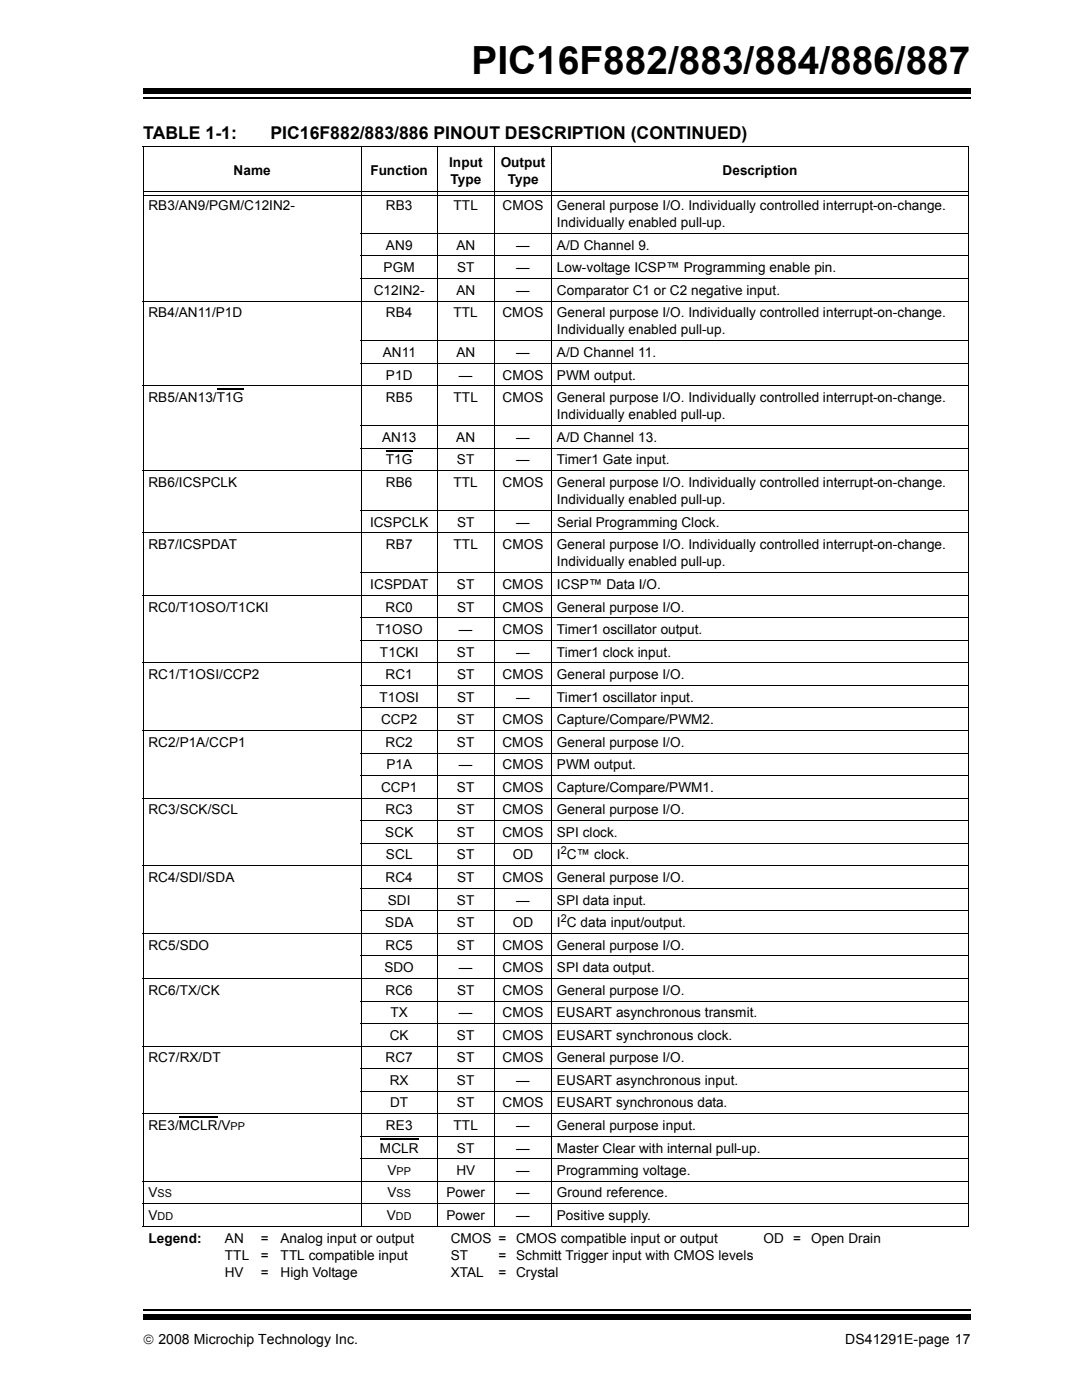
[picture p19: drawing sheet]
<svg xmlns="http://www.w3.org/2000/svg" width="216mm" height="279mm" viewBox="0 0 216 279" stroke-linecap="round" stroke-linejoin="round" font-family="sans-serif">
<defs><g id="words">
<text font-size="7.7" x="94.1" y="14.7">PIC16F882/883/884/886/887</text>
<g font-size="3.5">
<text x="28.6" y="27.7">TABLE 1-1:</text>
<text x="54" y="27.7">PIC16F882/883/886 PINOUT DESCRIPTION (CONTINUED)</text>
</g>
<g font-size="2.8">
<text x="28.6" y="268.2">© 2008 Microchip Technology Inc.</text>
<text x="168.7" y="268.2">DS41291E-page 17</text>
</g>
<g font-size="2.7">
<text x="46.6" y="34.9">Name</text>
<text x="73.9" y="34.9">Function</text>
<text x="89.6" y="33.2">Input</text>
<text x="99.9" y="33.2">Output</text>
<text x="144.1" y="34.9">Description</text>
<text x="29.6" y="41.9">RB3/AN9/PGM/C12IN2-</text>
<text x="77" y="41.9">RB3</text>
<text x="89.9" y="36.7">Type</text>
<text x="90.5" y="41.9">TTL</text>
<text x="100.3" y="41.9">CMOS</text>
<text x="101.3" y="36.7">Type</text>
<text x="111.1" y="41.9">General purpose I/O. Individually controlled interrupt-on-change.</text>
<text x="111.1" y="45.3">Individually enabled pull-up.</text>
<text x="77" y="49.8">AN9</text>
<text x="91.1" y="49.8">AN</text>
<text x="103" y="49.8">—</text>
<text x="111.1" y="49.8">A/D Channel 9.</text>
<text x="74.6" y="58.8">C12IN2-</text>
<text x="76.5" y="54.3">PGM</text>
<text x="91.1" y="58.8">AN</text>
<text x="91.2" y="54.3">ST</text>
<text x="103" y="58.8">—</text>
<text x="103" y="54.3">—</text>
<text x="111.1" y="58.8">Comparator C1 or C2 negative input.</text>
<text x="111.1" y="54.3">Low-voltage ICSP™ Programming enable pin.</text>
<text x="29.6" y="63.3">RB4/AN11/P1D</text>
<text x="77" y="63.3">RB4</text>
<text x="90.5" y="63.3">TTL</text>
<text x="100.3" y="63.3">CMOS</text>
<text x="111.1" y="63.3">General purpose I/O. Individually controlled interrupt-on-change.</text>
<text x="76.4" y="71.3">AN11</text>
<text x="91.1" y="71.3">AN</text>
<text x="103" y="71.3">—</text>
<text x="111.1" y="71.3">A/D Channel 11.</text>
<text x="111.1" y="66.7">Individually enabled pull-up.</text>
<text x="77" y="75.7">P1D</text>
<text x="91.6" y="75.7">—</text>
<text x="100.3" y="75.7">CMOS</text>
<text x="111.1" y="75.7">PWM output.</text>
<text x="29.6" y="80.2">RB5/AN13/T1G</text>
<text x="77" y="80.2">RB5</text>
<text x="90.5" y="80.2">TTL</text>
<text x="100.3" y="80.2">CMOS</text>
<text x="111.1" y="83.7">Individually enabled pull-up.</text>
<text x="111.1" y="80.2">General purpose I/O. Individually controlled interrupt-on-change.</text>
<text x="76.2" y="88.2">AN13</text>
<text x="91.1" y="88.2">AN</text>
<text x="103" y="88.2">—</text>
<text x="111.1" y="88.2">A/D Channel 13.</text>
<text x="77" y="92.7">T1G</text>
<text x="91.2" y="92.7">ST</text>
<text x="103" y="92.7">—</text>
<text x="111.1" y="92.7">Timer1 Gate input.</text>
<text x="29.6" y="97.2">RB6/ICSPCLK</text>
<text x="77" y="97.2">RB6</text>
<text x="90.5" y="97.2">TTL</text>
<text x="100.3" y="97.2">CMOS</text>
<text x="111.1" y="97.2">General purpose I/O. Individually controlled interrupt-on-change.</text>
<text x="111.1" y="100.6">Individually enabled pull-up.</text>
<text x="73.8" y="105.1">ICSPCLK</text>
<text x="91.2" y="105.1">ST</text>
<text x="103" y="105.1">—</text>
<text x="111.1" y="105.1">Serial Programming Clock.</text>
<text x="29.6" y="109.6">RB7/ICSPDAT</text>
<text x="77" y="109.6">RB7</text>
<text x="90.5" y="109.6">TTL</text>
<text x="100.3" y="109.6">CMOS</text>
<text x="111.1" y="113">Individually enabled pull-up.</text>
<text x="111.1" y="109.6">General purpose I/O. Individually controlled interrupt-on-change.</text>
<text x="73.9" y="117.5">ICSPDAT</text>
<text x="91.2" y="117.5">ST</text>
<text x="100.3" y="117.5">CMOS</text>
<text x="111.1" y="117.5">ICSP™ Data I/O.</text>
<text x="29.6" y="122.1">RC0/T1OSO/T1CKI</text>
<text x="76.9" y="122.1">RC0</text>
<text x="91.2" y="122.1">ST</text>
<text x="100.3" y="122.1">CMOS</text>
<text x="111.1" y="122.1">General purpose I/O.</text>
<text x="75.1" y="126.5">T1OSO</text>
<text x="75.8" y="131">T1CKI</text>
<text x="91.2" y="131">ST</text>
<text x="91.6" y="126.5">—</text>
<text x="100.3" y="126.5">CMOS</text>
<text x="103" y="131">—</text>
<text x="111.1" y="131">Timer1 clock input.</text>
<text x="111.1" y="126.5">Timer1 oscillator output.</text>
<text x="29.6" y="135.5">RC1/T1OSI/CCP2</text>
<text x="76.9" y="135.5">RC1</text>
<text x="91.2" y="135.5">ST</text>
<text x="100.3" y="135.5">CMOS</text>
<text x="111.1" y="135.5">General purpose I/O.</text>
<text x="75.7" y="140.1">T1OSI</text>
<text x="91.2" y="140.1">ST</text>
<text x="103" y="140.1">—</text>
<text x="111.1" y="140.1">Timer1 oscillator input.</text>
<text x="29.6" y="149">RC2/P1A/CCP1</text>
<text x="76" y="144.5">CCP2</text>
<text x="76.9" y="149">RC2</text>
<text x="91.2" y="149">ST</text>
<text x="91.2" y="144.5">ST</text>
<text x="100.3" y="149">CMOS</text>
<text x="100.3" y="144.5">CMOS</text>
<text x="111.1" y="149">General purpose I/O.</text>
<text x="111.1" y="144.5">Capture/Compare/PWM2.</text>
<text x="77.1" y="153.5">P1A</text>
<text x="91.6" y="153.5">—</text>
<text x="100.3" y="153.5">CMOS</text>
<text x="111.1" y="153.5">PWM output.</text>
<text x="76" y="158">CCP1</text>
<text x="91.2" y="158">ST</text>
<text x="100.3" y="158">CMOS</text>
<text x="111.1" y="158">Capture/Compare/PWM1.</text>
<text x="29.6" y="162.5">RC3/SCK/SCL</text>
<text x="76.9" y="167">SCK</text>
<text x="76.9" y="162.5">RC3</text>
<text x="91.2" y="167">ST</text>
<text x="91.2" y="162.5">ST</text>
<text x="100.3" y="162.5">CMOS</text>
<text x="100.3" y="167">CMOS</text>
<text x="111.1" y="167">SPI clock.</text>
<text x="111.1" y="162.5">General purpose I/O.</text>
<text x="77" y="171.5">SCL</text>
<text x="91.2" y="171.5">ST</text>
<text x="102.3" y="171.5">OD</text>
<text x="111.1" y="171.5">I C™ clock.</text>
<text x="29.6" y="176">RC4/SDI/SDA</text>
<text x="76.9" y="176">RC4</text>
<text x="91.2" y="176">ST</text>
<text x="100.3" y="176">CMOS</text>
<text x="111.1" y="176">General purpose I/O.</text>
<text x="76.9" y="185">SDA</text>
<text x="77.4" y="180.5">SDI</text>
<text x="91.2" y="185">ST</text>
<text x="91.2" y="180.5">ST</text>
<text x="102.3" y="185">OD</text>
<text x="103" y="180.5">—</text>
<text x="111.1" y="185">I C data input/output.</text>
<text x="111.1" y="180.5">SPI data input.</text>
<text x="29.6" y="189.5">RC5/SDO</text>
<text x="76.9" y="189.5">RC5</text>
<text x="91.2" y="189.5">ST</text>
<text x="100.3" y="189.5">CMOS</text>
<text x="111.1" y="189.5">General purpose I/O.</text>
<text x="76.7" y="194">SDO</text>
<text x="91.6" y="194">—</text>
<text x="100.3" y="194">CMOS</text>
<text x="111.1" y="194">SPI data output.</text>
<text x="29.6" y="198.5">RC6/TX/CK</text>
<text x="76.9" y="198.5">RC6</text>
<text x="77.9" y="203">TX</text>
<text x="91.2" y="198.5">ST</text>
<text x="91.6" y="203">—</text>
<text x="100.3" y="203">CMOS</text>
<text x="100.3" y="198.5">CMOS</text>
<text x="111.1" y="203">EUSART asynchronous transmit.</text>
<text x="111.1" y="198.5">General purpose I/O.</text>
<text x="77.8" y="207.5">CK</text>
<text x="91.2" y="207.5">ST</text>
<text x="100.3" y="207.5">CMOS</text>
<text x="111.1" y="207.5">EUSART synchronous clock.</text>
<text x="29.6" y="212">RC7/RX/DT</text>
<text x="76.9" y="212">RC7</text>
<text x="91.2" y="212">ST</text>
<text x="100.3" y="212">CMOS</text>
<text x="111.1" y="212">General purpose I/O.</text>
<text x="77.8" y="216.5">RX</text>
<text x="77.9" y="221">DT</text>
<text x="91.2" y="216.5">ST</text>
<text x="91.2" y="221">ST</text>
<text x="100.3" y="221">CMOS</text>
<text x="103" y="216.5">—</text>
<text x="111.1" y="216.5">EUSART asynchronous input.</text>
<text x="111.1" y="221">EUSART synchronous data.</text>
<text x="29.6" y="225.5">RE3/MCLR/V</text>
<text x="77" y="225.5">RE3</text>
<text x="90.5" y="225.5">TTL</text>
<text x="103" y="225.5">—</text>
<text x="111.1" y="225.5">General purpose input.</text>
<text x="75.8" y="230">MCLR</text>
<text x="91.2" y="230">ST</text>
<text x="103" y="230">—</text>
<text x="111.1" y="230">Master Clear with internal pull-up.</text>
<text x="29.6" y="239">V</text>
<text x="77.3" y="234.5">V</text>
<text x="77.3" y="239">V</text>
<text x="89.1" y="239">Power</text>
<text x="91.1" y="234.5">HV</text>
<text x="103" y="234.5">—</text>
<text x="103" y="239">—</text>
<text x="111.1" y="234.5">Programming voltage.</text>
<text x="111.1" y="239">Ground reference.</text>
<text x="29.6" y="243.5">V</text>
<text x="77.2" y="243.5">V</text>
<text x="89.1" y="243.5">Power</text>
<text x="103" y="243.5">—</text>
<text x="111.1" y="243.5">Positive supply.</text>
<text x="29.6" y="248">Legend:</text>
<text x="44.9" y="248">AN</text>
<text x="44.9" y="251.4">TTL</text>
<text x="52" y="248">=</text>
<text x="52" y="251.4">=</text>
<text x="56" y="248">Analog input or output</text>
<text x="56" y="251.4">TTL compatible input</text>
<text x="89.9" y="248">CMOS =</text>
<text x="90" y="251.4">ST</text>
<text x="99.5" y="251.4">=</text>
<text x="103" y="248">CMOS compatible input or output</text>
<text x="103" y="251.4">Schmitt Trigger input with CMOS levels</text>
<text x="152.3" y="248">OD =</text>
<text x="161.9" y="248">Open Drain</text>
<text x="44.9" y="254.9">HV</text>
<text x="52" y="254.9">=</text>
<text x="56" y="254.9">High Voltage</text>
<text x="90" y="254.9">XTAL</text>
<text x="99.5" y="254.9">=</text>
<text x="103" y="254.9">Crystal</text>
</g>
<g font-size="2.2">
<text x="111.9" y="170.4">2</text>
<text x="111.9" y="183.9">2</text>
<text x="46" y="225.5">PP</text>
<text x="31.5" y="239">SS</text>
<text x="79.1" y="234.5">PP</text>
<text x="79.1" y="239">SS</text>
<text x="31.5" y="243.5">DD</text>
<text x="79" y="243.5">DD</text>
</g>
</g></defs>
<path d="M28.6 261.4h165.1" fill="none" stroke="#000" stroke-width=".34"/>
<path d="M28.6 262.4h165.1v1.1h-165.1z" fill="#000"/>
<path d="M28.6 17.3h165.1v5.4h-165.1z" fill="#fff"/>
<path d="M28.6 19.6h165.1" fill="none" stroke="#000" stroke-width=".34"/>
<path d="M28.6 17.7h165.1v1.1h-165.1z" fill="#000"/>
<path d="M43.3 77.7h5.3M77 90.1h5.3M35.7 222.9h7.7M75.8 227.4h7.7" fill="none" stroke="#000" stroke-width=".21"/>
<g fill="none" stroke="#000" stroke-width=".2">
<path d="M28.5 29.3h164.8M28.6 29.4v215.3M28.7 38.2h164.5M28.7 39.1h164.5M72.1 29.2v215.6M87.2 29.2v215.6M98.6 29.2v215.6M110.1 29.2v215.6M193.3 29.4v215.3M72 46.6h121.3M72 51.1h121.3M72 55.6h121.3"/>
<path d="M28.5 60.1h164.8M28.5 77h164.8M72 68h121.3M72 72.5h121.3M28.5 94h164.8M72 84.9h121.3M72 89.4h121.3M28.5 106.4h164.8M28.5 118.8h164.8M72 101.9h121.3M72 114.3h121.3M28.5 132.3h164.8"/>
<path d="M72 123.3h121.3M72 127.8h121.3M72 136.8h121.3M28.5 145.8h164.8M28.5 159.3h164.8M72 141.3h121.3M72 150.3h121.3M72 154.8h121.3M28.5 172.8h164.8M72 163.8h121.3M72 168.3h121.3M72 177.3h121.3"/>
<path d="M28.5 186.3h164.8M28.5 195.3h164.8M72 181.8h121.3M72 190.8h121.3M72 199.8h121.3M28.5 208.8h164.8M72 204.3h121.3M72 213.3h121.3M72 217.8h121.3M28.5 222.3h164.8M28.5 235.8h164.8M72 226.8h121.3"/>
<path d="M72 231.3h121.3M28.5 240.3h164.8M28.5 244.7h164.8"/>
</g>
<use href="#words"/>
</svg>
